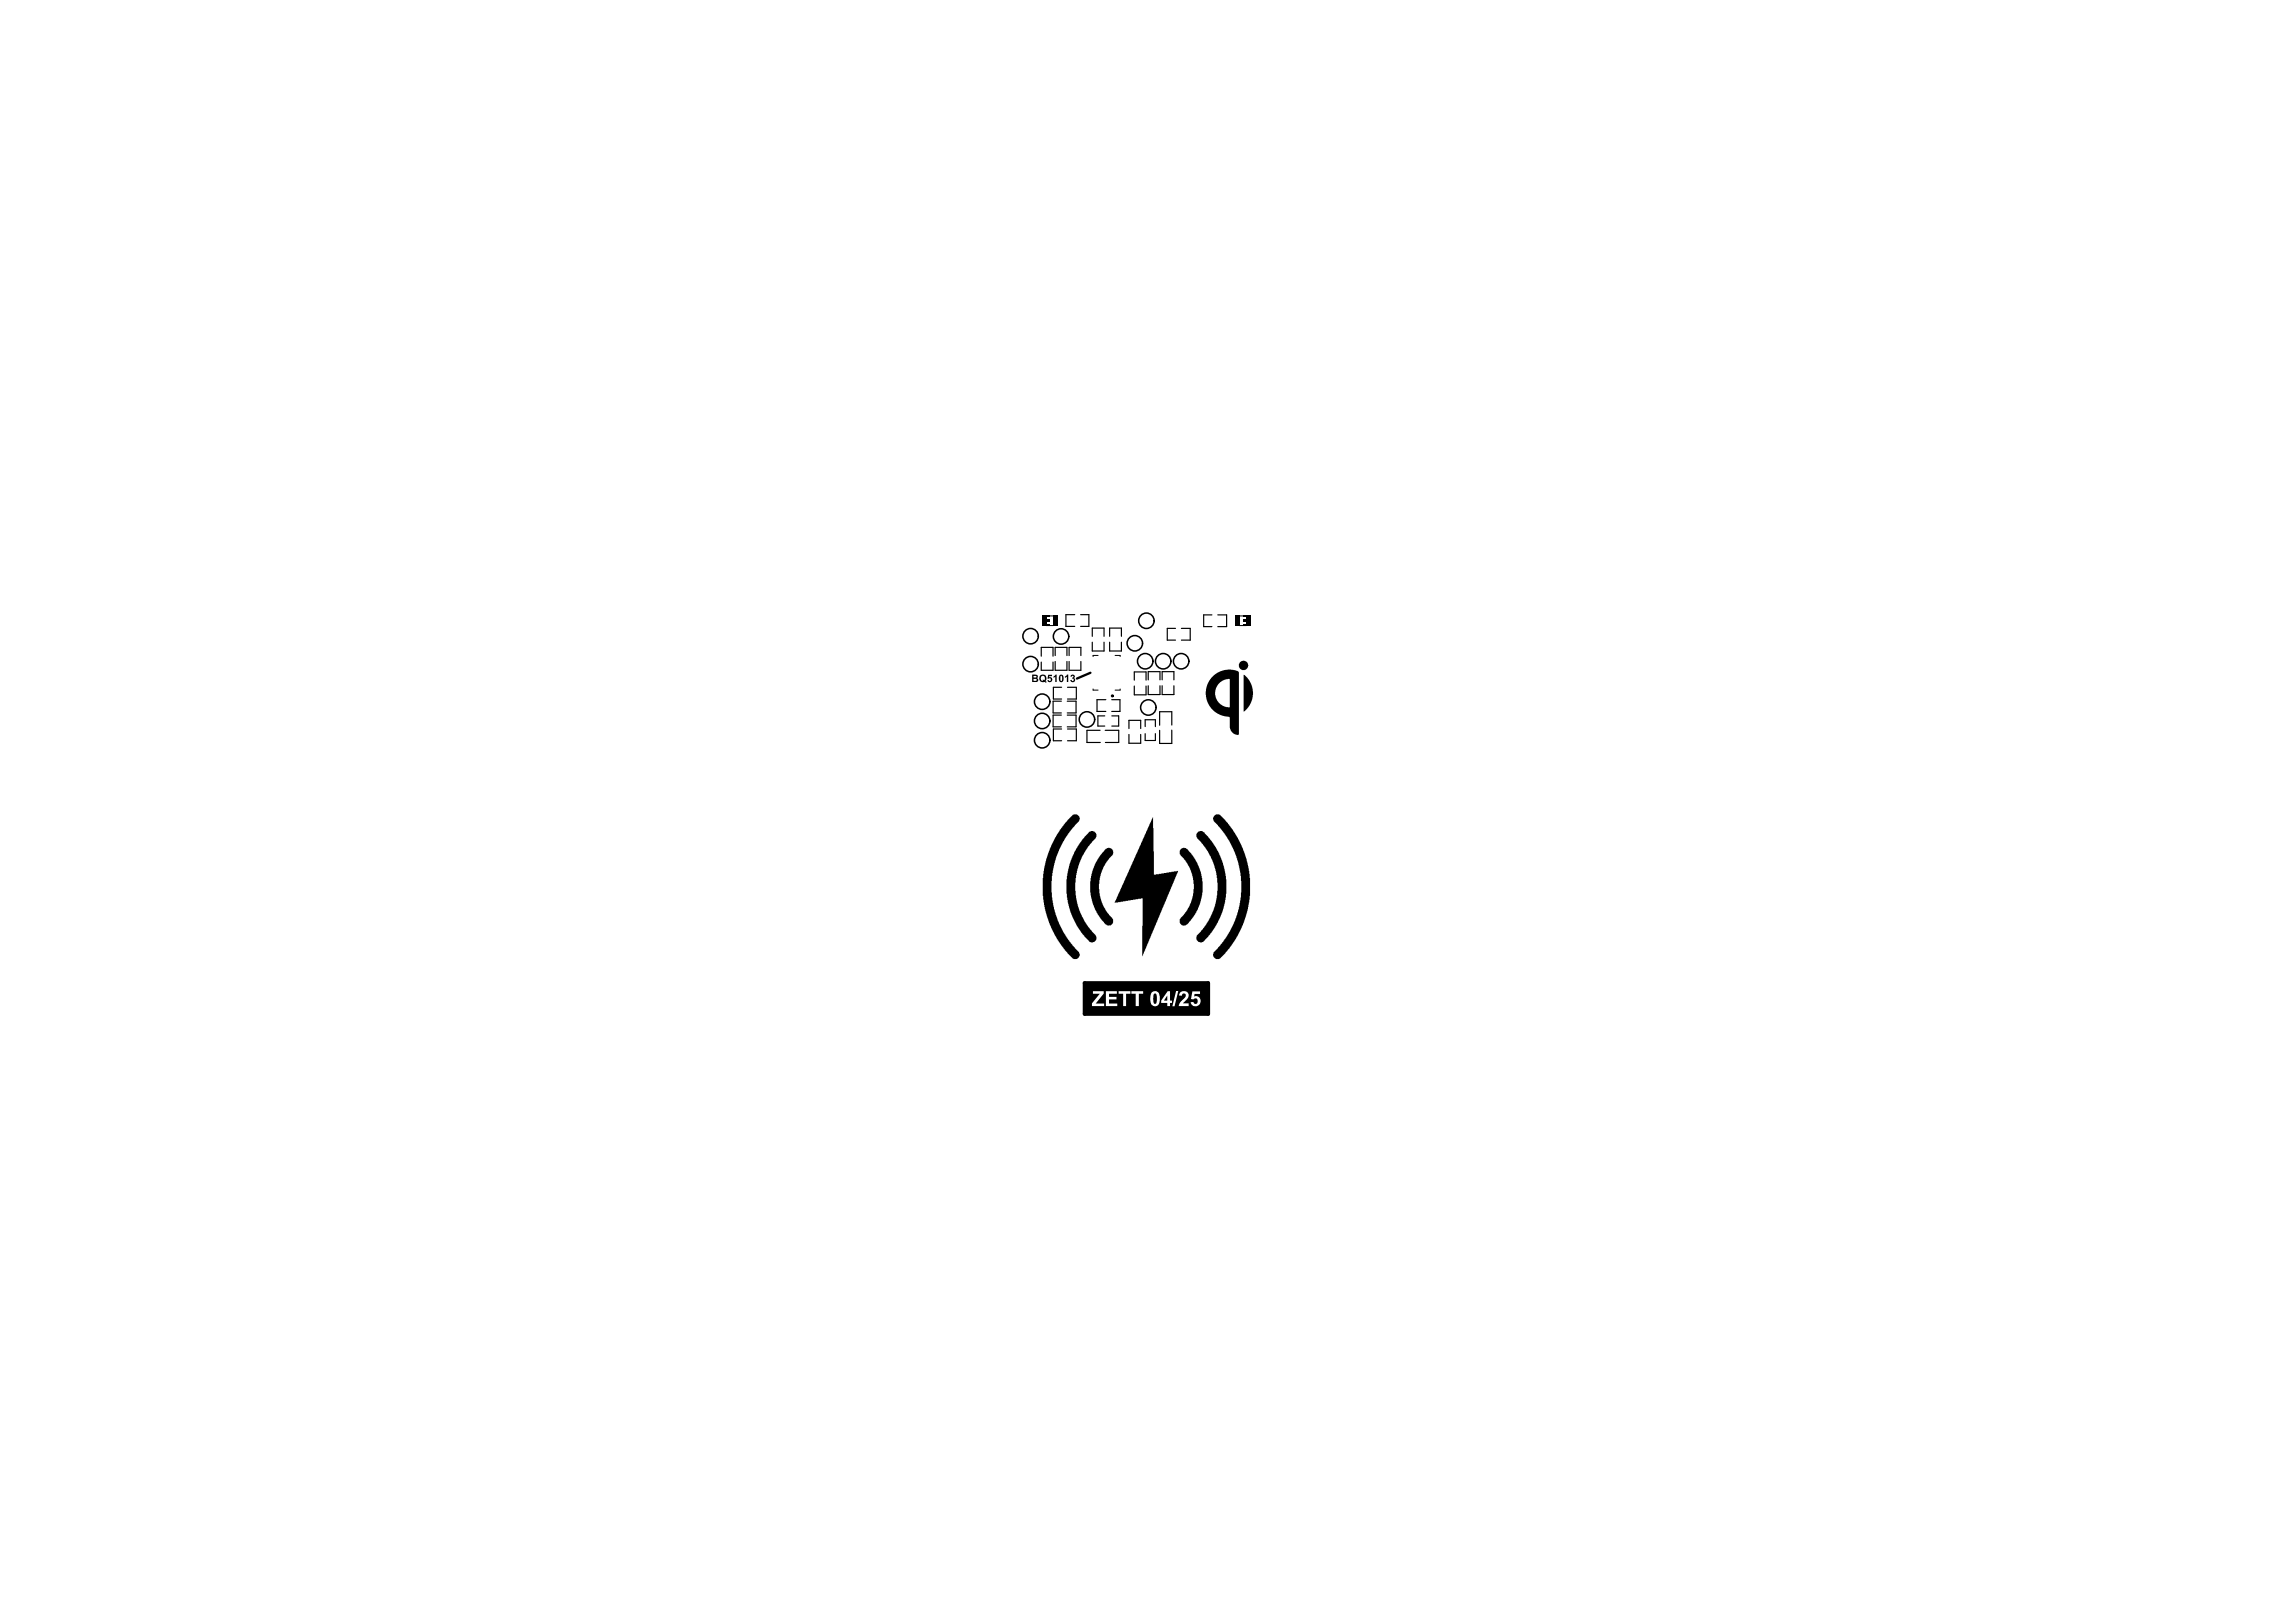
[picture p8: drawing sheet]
<svg xmlns="http://www.w3.org/2000/svg" width="297mm" height="210mm" viewBox="0 0 297 210" stroke-linecap="round" stroke-linejoin="round" font-family="sans-serif">
<g fill="#000">
<path d="M135.6 87.3h.5v.2h-.4v.2h.3l.1 .2-.1 .3-.2 .1a.27 .27 0 0 1-.3-.3h.2a.16 .16 0 0 0 .2 .1 .16 .16 0 0 0 0-.3h-.4zM136.3 87.6l.3-.3h.1v1h-.2v-.7l-.2 .1zM137.8 87.6l.2-.3h.2v1h-.2v-.7l-.2 .1zM138.5 87.4l.2-.1 .3 .1a.2 .2 0 0 1 .1 .2 .2 .2 0 0 1-.2 .2l.2 .2-.1 .2-.4 .1-.1-.3h.1a.15 .15 0 0 0 .2 .1 .15 .15 0 0 0 .1-.2 .15 .15 0 0 0-.2-.1v-.1a.11 .11 0 0 0 .2-.1 .11 .11 0 0 0-.1-.1 .11 .11 0 0 0-.1 .1h-.2zM160.9 87.3l.1 .1 .7 .7 .3 .8 .1 .6v.7l-.2 .7-.4 .6-.5 .6h-.1zM138.2 106l.7-.6h.4l.3 .3a.53 .53 0 0 1 0 .6l-.6 .5v.1l-.8 1-1.2 2.1-.7 2.1-.3 1.9 .1 2.5 .3 1.2 .4 1.5 1.1 2 .8 1.1 .9 .9 .1 .3v.2l-.3 .4h-.5l-.8-.7v-.2l-.8-.9-.8-1.1-.5-1.1-.7-2-.4-2.2v-2.3l.4-2.4 .5-1.4 .7-1.5 .6-.7v-.2zM140.8 107.8l.3-.3 .5 .1 .2 .3v.4l-1.4 1.7-.8 1.6-.4 1.6-.1 2.1 .3 1.9 .6 1.4 .1 .1 .2 .6 .5 .7 1 1.2v.5l-.4 .3-.5-.1v-.2l-.9-.8-.7-1-.9-2.1-.4-2.1v-2.3l.5-2 .9-1.9 .6-.9 .8-.7zM142.9 110l.3-.2a.46 .46 0 0 1 .6 0l.2 .3v.5l-.5 .5-.8 1.2-.3 .8-.2 1.3 .1 1.5 .4 1.2 .6 1 .7 .8v.6l-.3 .3h-.2h-.3l-.4-.4-1-1.3-.5-1.3-.3-1.3v-1.4l.4-1.7 .6-1.3zM149.1 105.8l.1 1.4 .1 6 2.9-.5h.2v.1l-4.6 10.9v-7.4l-3.5 .5-.1-.1 .3-.4 .2-.6 .7-1.5 .2-.5 .2-.5v-.1zM152.7 110l.1-.2a.46 .46 0 0 1 .6 0l.3 .2 .6 .7 .5 .8 .4 .9 .4 1.7v1.4l-.3 1.3-.5 1.3-1 1.3-.4 .4h-.2h-.3l-.2-.3-.1-.6 .9-.9 .6-1.2 .3-1.2 .1-1.2-.2-.8-.3-1.2-.6-1-.8-.8zM154.9 107.8l.3-.3h.3l.3 .2 1 1.1 .5 .8 .9 2.1 .5 2.1-.1 2.3-.5 2-.5 1.3-.8 1.3-.9 .9v.1l-.4 .3-.5-.1-.1-.2-.1-.1v-.4l1.3-1.6 .9-1.7 .4-1.6 .1-2.1-.1-1.3-.5-1.5-.9-1.7-.6-.6v-.1l-.5-.5-.1-.2v-.4zM157.1 105.5l.2-.1h.4l.8 .7v.2l.4 .2 .3 .6 .3 .3 1.1 2 .7 1.8 .3 1.5 .1 .9v2.3l-.5 2.6-.6 1.6-.7 1.4-.8 1.2-1.3 1.4h-.5l-.3-.3a.53 .53 0 0 1 0-.6l.6-.5v-.1l.3-.3 .6-.8 1.1-2 .7-1.8 .3-2.2-.1-2.6-.6-2.1-.3-.8-.8-1.7-.9-1.1-.9-.9-.1-.5z"/>
<path d="M133.7 87.5v.2h.2a.12 .12 0 0 0 .2-.1 .12 .12 0 0 0-.2-.1zM133.7 87.9v.2h.3a.14 .14 0 0 0 .1-.2 .14 .14 0 0 0-.2 0zM133.5 87.3h.5a.23 .23 0 0 1 .3 .2 .23 .23 0 0 1-.2 .3l.2 .1-.1 .3-.7 .1z"/>
<path d="M134.7 87.6l-.1 .2a.27 .27 0 0 0 .4 .3h-.1v-.2a.16 .16 0 0 0 .3 .1 .16 .16 0 0 0 0-.3l-.2-.2zM134.5 87.4l.3-.1h.2l.3 .2 .1 .4-.1 .3h.1l-.1 .2-.2-.2-.2 .1-.4-.2-.1-.2z"/>
<path d="M137.2 87.5v.3a.22 .22 0 0 0 .1 .3l.1-.4a.13 .13 0 0 0 0-.2 .13 .13 0 0 0-.2 0zM137 87.4l.3-.1 .3 .2v.6l-.2 .2-.4-.2z"/>
<path d="M156.7 87.8l.8-.7 .8-.4h1.3l.5 .1 .2 .2v8l-.1 .1-.6-.2-.4-.4-.1-.3v-1.4l-1.2-.3-.7-.3-.5-.6-.5-.7-.2-1v-.7l.2-.7zM157.6 88.5l-.3 .5-.1 .5 .1 .9 .2 .3 .4 .4 .6 .4h.6v-3.6l-.7 .1z"/>
<circle cx="160.9" cy="86.1" r=".61"/>
</g>
<path d="M140.3 127.2h16v4h-16z" fill="none" stroke="#000" stroke-width=".5"/>
<path d="M141.1 87.1l-1.8 .7" fill="none" stroke="#000" stroke-width=".3"/>
<g fill="none" stroke="#000" stroke-width=".15">
<path d="M139 79.5h-1.1v1.6h1.1M139.8 79.5h1.1v1.6h-1.1M156.8 79.6h-1.1v1.5h1.1M157.5 79.6h1.2v1.5h-1.2M134.7 84.9v-1.1h1.5v1.1M134.7 85.7v1h1.5v-1M136.5 84.8v-1h1.5v1M136.5 85.6v1.1h1.5v-1.1M137.3 90.7h-1.1v1.6h1.1M137.3 92.5h-1.1v1.6h1.1M137.3 88.9h-1v1.6h1M137.3 94.3h-1v1.6h1"/>
<path d="M138.1 90.7h1.1v1.6h-1.1M138.1 92.5h1.1v1.6h-1.1M138.1 88.9h1.1v1.6h-1.1M138.1 94.3h1.1v1.6h-1.1M138.3 84.8v-1h1.5v1M138.3 85.6v1.1h1.5v-1.1M141.3 82.3v-1h1.5v1M141.3 83.1v1.1h1.5v-1.1M142.3 94.5h-1.7v1.6h1.7M142.9 92.6h-.9v1.4h.9M143 94.5h1.7v1.6h-1.7M143.1 90.5h-1.2v1.6h1.2"/>
<path d="M143.6 82.3v-1h1.5v1M143.6 83.1v1.1h1.5v-1.1M143.8 90.5h1.1v1.6h-1.1M143.8 92.6h.9v1.4h-.9M146.1 94.3v-1.1h1.5v1.1M146.1 95v1.2h1.5v-1.2M146.7 88v-1h1.6v1M146.7 88.8v1.1h1.6v-1.1M148.2 94v-.9h1.3v.9M148.2 94.9v.9h1.3v-.9M148.5 88v-1.1h1.6v1.1M148.5 88.7v1.2h1.6v-1.2"/>
<path d="M150.3 88v-1.1h1.6v1.1M150.3 88.7v1.2h1.6v-1.2M151.6 93.8v-1.7h-1.6v1.8M151.6 94.5v1.7h-1.6v-1.7M152.1 81.3h-1.1v1.5h1.1M152.8 81.3h1.2v1.5h-1.2"/>
</g>
<path d="M135.4 79.7h.9M160.3 79.7h.9M135.4 81h.9M141.4 89.2v.1h.7M142.1 84.8h-.7v.2M144.3 84.8h.6v.2M144.9 89.2v.1h-.6M160.3 81h.9" fill="none" stroke="#000" stroke-width=".13"/>
<g fill="#000">
<path d="M135.5 79.7h.3v.1h-.3z" fill-rule="evenodd"/>
<path d="M159.8 79.7h.5v1.3h-.5z" fill-rule="evenodd"/>
<path d="M160.8 79.7h.3v.1h-.3z" fill-rule="evenodd"/>
<path d="M161.2 79.7h.6v1.3h-.6z" fill-rule="evenodd"/>
<path d="M134.8 79.7h.6v1.3h-.6z" fill-rule="evenodd"/>
<path d="M135.5 80.2h.3v.3h-.3z" fill-rule="evenodd"/>
<path d="M135.5 80.9h.3v.1h-.3z" fill-rule="evenodd"/>
<path d="M136.3 79.7h.6v1.3h-.6z" fill-rule="evenodd"/>
<path d="M160.8 80.2h.3v.3h-.3z" fill-rule="evenodd"/>
<path d="M160.8 80.9h.3v.1h-.3z" fill-rule="evenodd"/>
<path d="M140.5 127.4h15.6v3.6h-15.6z" fill-rule="evenodd"/>
</g>
<g fill="#fff">
<path d="M141.4 128.3h1.4v.3l-1 1.3h1v.3h-1.5v-.4l1-1.2h-.9z"/>
<path d="M143.1 128.3h1.4v.3h-1v.4h.9v.3h-.9v.6h1v.3h-1.4z"/>
<path d="M144.7 128.3h1.5v.3h-.5v1.6h-.4v-1.6h-.6z"/>
<path d="M146.4 128.3h1.5v.3h-.6v1.6h-.4v-1.6h-.5z"/>
<path d="M152.2 128.2h.2l-.4 2h-.3z"/>
<path d="M152.7 128.4l.1-.1a.63 .63 0 0 1 .9 .3 .63 .63 0 0 1-.3 .9l-.4 .3h.8v.4h-1.3l.2-.5 .4-.4a.38 .38 0 0 0 .3-.3 .38 .38 0 0 0-.2-.4h-.2l-.1 .3-.4-.1z"/>
<path d="M154.3 128.3h1v.3h-.8v.4a.64 .64 0 0 1 .8 .4 .64 .64 0 0 1-.5 .8 .64 .64 0 0 1-.7-.5h.3a.29 .29 0 0 0 .4 .2 .29 .29 0 0 0 .1-.4 .3 .3 0 0 0-.2-.3 .3 .3 0 0 0-.3 .1h-.3z"/>
<path d="M149.3 128.7l-.1 .9a.23 .23 0 0 0 .2 .3 .23 .23 0 0 0 .2-.3v-.8a.2 .2 0 0 0-.1-.2 .2 .2 0 0 0-.2 .1zM149 128.4l.1-.1a.64 .64 0 0 1 .7 .1 .64 .64 0 0 1 .2 .7v.4a.6 .6 0 0 1-.6 .7 .6 .6 0 0 1-.6-.7v-.6z"/>
<path d="M151 128.8l-.4 .7h.4zM151.1 128.3h.3v1.2h.2v.3h-.2v.4h-.4v-.4h-.8v-.3z"/>
</g>
<g fill="none" stroke="#000" stroke-width=".2">
<circle cx="133.3" cy="85.9" r="1"/>
<circle cx="133.3" cy="82.3" r="1"/>
<circle cx="134.8" cy="90.8" r="1"/>
<circle cx="134.8" cy="93.3" r="1"/>
<circle cx="134.8" cy="95.8" r="1"/>
<circle cx="137.3" cy="82.4" r="1"/>
<circle cx="140.6" cy="93.1" r="1"/>
<circle cx="143.9" cy="90.1" r=".1"/>
<circle cx="146.8" cy="83.2" r="1"/>
<circle cx="148.2" cy="85.6" r="1"/>
<circle cx="148.3" cy="80.3" r="1"/>
<circle cx="148.6" cy="91.6" r="1"/>
<circle cx="150.5" cy="85.6" r="1"/>
<circle cx="152.8" cy="85.6" r="1"/>
</g>
</svg>
